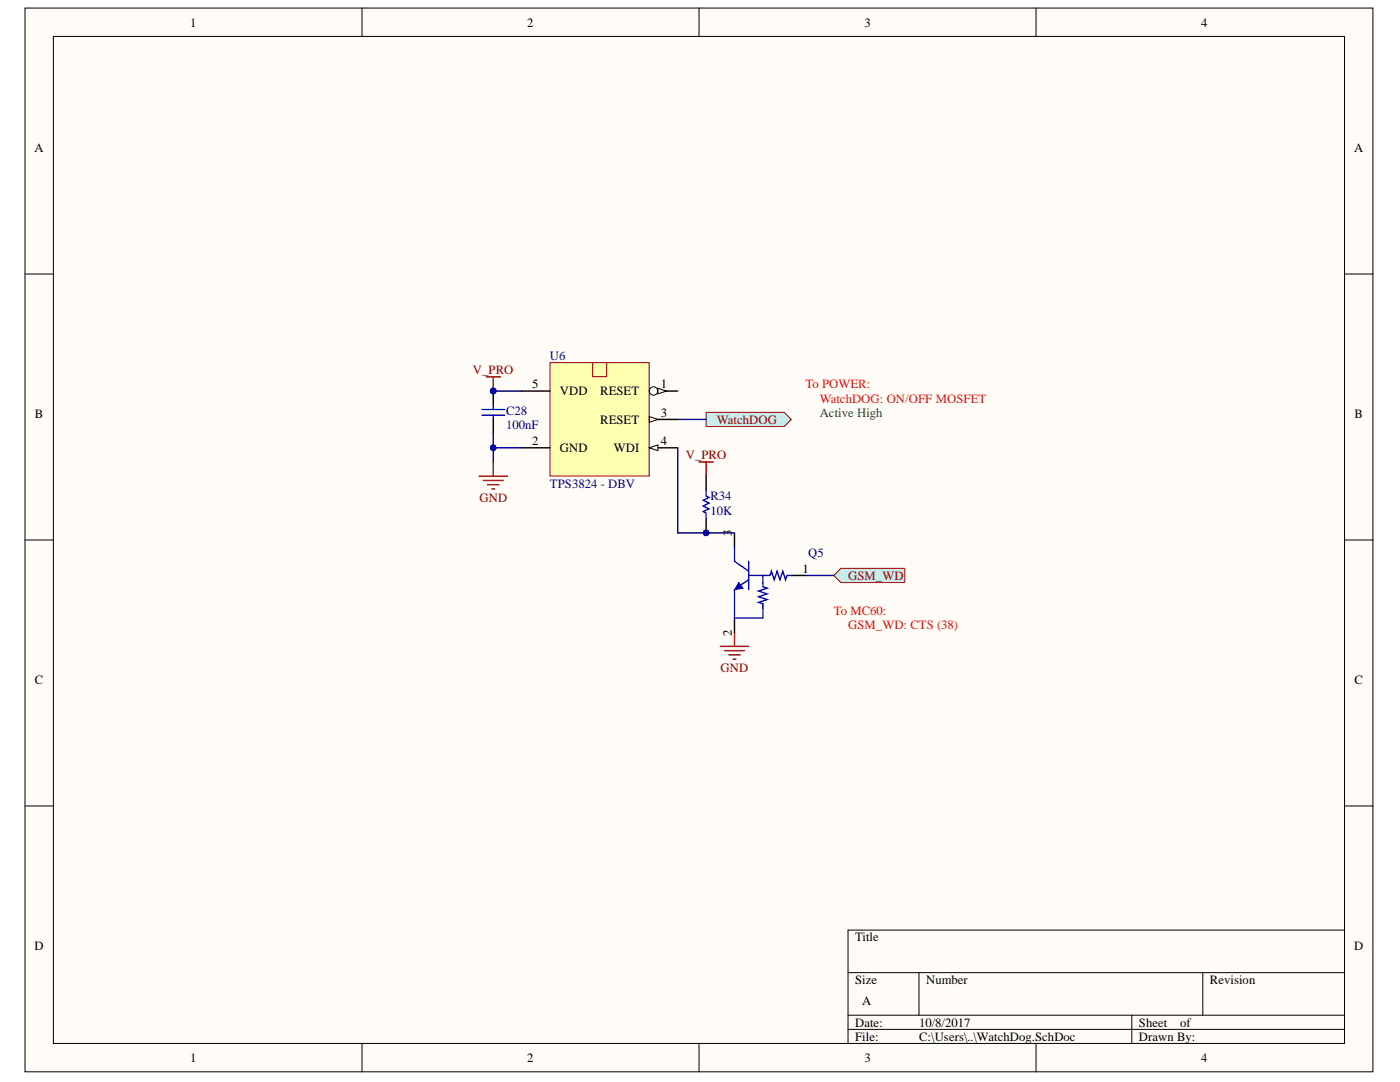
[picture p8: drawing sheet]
<svg xmlns="http://www.w3.org/2000/svg" width="279mm" height="216mm" viewBox="0 0 279 216" stroke-linecap="round" stroke-linejoin="round" font-family="sans-serif">
<defs><g id="words">
<g font-size="2.5">
<text x="38" y="5.3">1</text>
<text x="105.2" y="5.3">2</text>
<text x="172.5" y="5.3">3</text>
<text x="239.7" y="5.3">4</text>
<text x="6.9" y="30.4">A</text>
<text x="270.3" y="30.4">A</text>
<text x="106.2" y="77.5">5</text>
<text x="131.9" y="77.5">1</text>
<text x="7" y="83.5">B</text>
<text x="111.7" y="78.9">VDD</text>
<text x="119.8" y="78.9">RESET</text>
<text x="131.9" y="83.2">3</text>
<text x="270.3" y="83.5">B</text>
<text x="106.2" y="88.8">2</text>
<text x="119.8" y="84.5">RESET</text>
<text x="131.9" y="88.8">4</text>
<text x="111.7" y="90.2">GND</text>
<text x="122.5" y="90.2">WDI</text>
<text x="146" y="106.9" transform="rotate(-90 146 106.9)">3</text>
<text x="160.2" y="114.3">1</text>
<text x="146" y="126.8" transform="rotate(-90 146 126.8)">2</text>
<text x="7" y="136.6">C</text>
<text x="270.3" y="136.6">C</text>
<text x="6.9" y="189.6">D</text>
<text x="170.6" y="187.9">Title</text>
<text x="270.3" y="189.6">D</text>
<text x="170.6" y="196.4">Size</text>
<text x="184.8" y="196.4">Number</text>
<text x="241.5" y="196.4">Revision</text>
<text x="172.1" y="200.6">A</text>
<text x="170.6" y="204.9">Date:</text>
<text x="170.6" y="207.7">File:</text>
<text x="183.4" y="204.9">10/8/2017</text>
<text x="183.4" y="207.7">C:\Users\..\WatchDog.SchDoc</text>
<text x="227.3" y="204.9">Sheet</text>
<text x="227.3" y="207.7">Drawn By:</text>
<text x="235.5" y="204.9">of</text>
<text x="38" y="211.9">1</text>
<text x="105.2" y="211.9">2</text>
<text x="172.5" y="211.9">3</text>
<text x="239.7" y="211.9">4</text>
</g>
<g font-size="2.5" fill="#000080">
<text x="109.8" y="71.8">U6</text>
<text x="101" y="82.9">C28</text>
<text x="101" y="85.7">100nF</text>
<text x="109.8" y="97.3">TPS3824 - DBV</text>
<text x="141.8" y="99.8">R34</text>
<text x="141.8" y="102.7">10K</text>
<text x="161.3" y="111.2">Q5</text>
</g>
<g font-size="2.5" fill="#800000">
<text x="94.4" y="74.7">V_PRO</text>
<text x="143.1" y="84.5">WatchDOG</text>
<text x="136.9" y="91.6">V_PRO</text>
<text x="95.7" y="100.1">GND</text>
<text x="169.3" y="115.7">GSM_WD</text>
<text x="143.8" y="134.1">GND</text>
</g>
<g font-size="2.5" fill="#f00">
<text x="160.8" y="77.5">To POWER:</text>
<text x="163.6" y="80.3">WatchDOG: ON/OFF MOSFET</text>
<text x="166.4" y="122.7">To MC60:</text>
<text x="169.3" y="125.6">GSM_WD: CTS (38)</text>
</g>
<text font-size="2.5" fill="#008000" x="163.6" y="83.2">Active High</text>
</g></defs>
<g fill="#fffcf8" stroke="#000" stroke-width=".2">
<path d="M5 1.6h269v212.3h-269z"/>
<path d="M10.7 7.3h257.6v200.9h-257.6z"/>
</g>
<g fill="none" stroke="#000" stroke-width=".2">
<path d="M72.2 1.6v5.7M139.5 1.6v5.7M206.8 1.6v5.7M5 54.7h5.7M268.4 54.7h5.6M5 107.8h5.7M268.4 107.8h5.6M5 160.8h5.7M268.4 160.8h5.6M169.2 194.1h99.2M183.4 194.1v8.5M240 194.1v8.5"/>
<path d="M268.4 185.6h-99.2v22.6M72.2 208.2v5.7M139.5 208.2v5.7M169.2 202.6h99.2M169.2 205.4h99.2M206.8 208.2v5.7M225.9 202.6v5.6"/>
</g>
<path d="M143.8 129h5.6M144.6 129.8h4M145.5 130.7h2.2M146.3 131.5h.6M146.6 126.1v2.9" fill="none" stroke="#800000" stroke-width=".28"/>
<g fill="#c8ebeb" stroke="#800000" stroke-width=".2">
<path d="M166.4 114.8l1.4-1.4h12.8v2.8h-12.8z" fill-rule="evenodd"/>
<path d="M140.9 82.3h15.6l1.4 1.4-1.4 1.4h-15.6z" fill-rule="evenodd"/>
</g>
<path d="M97 75.2h2.9M98.4 75.2v2.8M95.6 95h5.7M96.5 95.9h3.9M97.3 96.7h2.3M98.2 97.6h.5M98.4 92.2v2.8M139.5 92.2h2.8M140.9 92.2v2.8" fill="none" stroke="#800000" stroke-width=".28"/>
<g fill="#000080" stroke="#000080" stroke-width=".2">
<circle cx="98.4" cy="78" r=".55"/>
<circle cx="98.4" cy="89.3" r=".55"/>
</g>
<path d="M98.4 78h5.7M98.4 86.5v2.9M104.1 89.4h-5.7v2.8M135.3 83.7h5.6M160.7 114.8h5.7" fill="none" stroke="#000080" stroke-width=".28"/>
<path d="M109.8 72.4h19.8v22.6h-19.8z" fill="#ffffb0" stroke="#800000" stroke-width=".2"/>
<path d="M129.6 78h5.7" fill="none" stroke="#000" stroke-width=".28"/>
<circle cx="130.4" cy="78" r=".84" fill="#fffcf8" stroke="#000" stroke-width=".2"/>
<path d="M131.3 77.5l1.7 .5-1.7 .6z" fill="#fffcf8"/>
<path d="M131.3 77.5l1.7 .5-1.7 .6z" fill="none" stroke="#000" stroke-width=".2"/>
<path d="M104.1 89.4h5.7M129.6 83.7h5.7" fill="none" stroke="#000" stroke-width=".28"/>
<path d="M129.6 83.1l1.7 .6-1.7 .6z" fill="#fffcf8"/>
<path d="M129.6 83.1l1.7 .6-1.7 .6z" fill="none" stroke="#000" stroke-width=".2"/>
<path d="M129.6 89.4h5.7" fill="none" stroke="#000" stroke-width=".28"/>
<path d="M129.6 89.4l1.7-.6v1.1z" fill="#fffcf8"/>
<path d="M129.6 89.4l1.7-.6v1.1z" fill="none" stroke="#000" stroke-width=".2"/>
<path d="M104.1 78h5.7" fill="none" stroke="#000" stroke-width=".28"/>
<path d="M118.3 72.4h2.8v2.8h-2.8z" fill="#ffffb0" stroke="#800000" stroke-width=".2"/>
<path d="M98.4 78v2.9M98.4 83.7v2.8M140.9 95v2.8M140.9 103.5v2.8M146.6 106.3v2.9M157.9 114.8h2.8M146.6 123.3v2.8" fill="none" stroke="#000" stroke-width=".28"/>
<g fill="#000080" stroke="#000080" stroke-width=".2">
<circle cx="98.4" cy="78" r=".55"/>
<circle cx="140.9" cy="106.3" r=".55"/>
</g>
<path d="M96.2 81.7h4.5M96.2 82.8h4.5M98.4 80.9v.8M98.4 82.8v.9M140.9 97.8v1.2l.6 .3-1.1 .5 1.1 .6-1.1 .6 1.1 .5-1.1 .6 .5 .3v1.1M146.6 112l2.8 2M149.4 112v5.7M149.4 114.8h2.8M149.4 115.7l-1.7 1.1M152.2 116.2v.9l.9 .3-1.7 .5 1.7 .6-1.7 .6 1.7 .5-1.7 .6 .8 .3v.8M152.8 114.8h.9l.2-.8 .6 1.7 .6-1.7 .5 1.7 .6-1.7 .6 1.7 .3-.9h.8" fill="none" stroke="#00f" stroke-width=".28"/>
<path d="M147.4 116.2l.9 1.2-1.7 .3z" fill="#00f"/>
<path d="M147.4 116.2l.9 1.2-1.7 .3z" fill="none" stroke="#00f" stroke-width=".2"/>
<path d="M146.6 117.7v5.6h5.6v-2.8M146.6 109.2v2.8M152.8 114.8h-.6v1.4" fill="none" stroke="#00f" stroke-width=".28"/>
<path d="M135.3 89.4v16.9h11.3" fill="none" stroke="#000080" stroke-width=".28"/>
<circle cx="140.9" cy="106.3" r=".55" fill="#000080" stroke="#000080" stroke-width=".2"/>
<use href="#words"/>
</svg>
